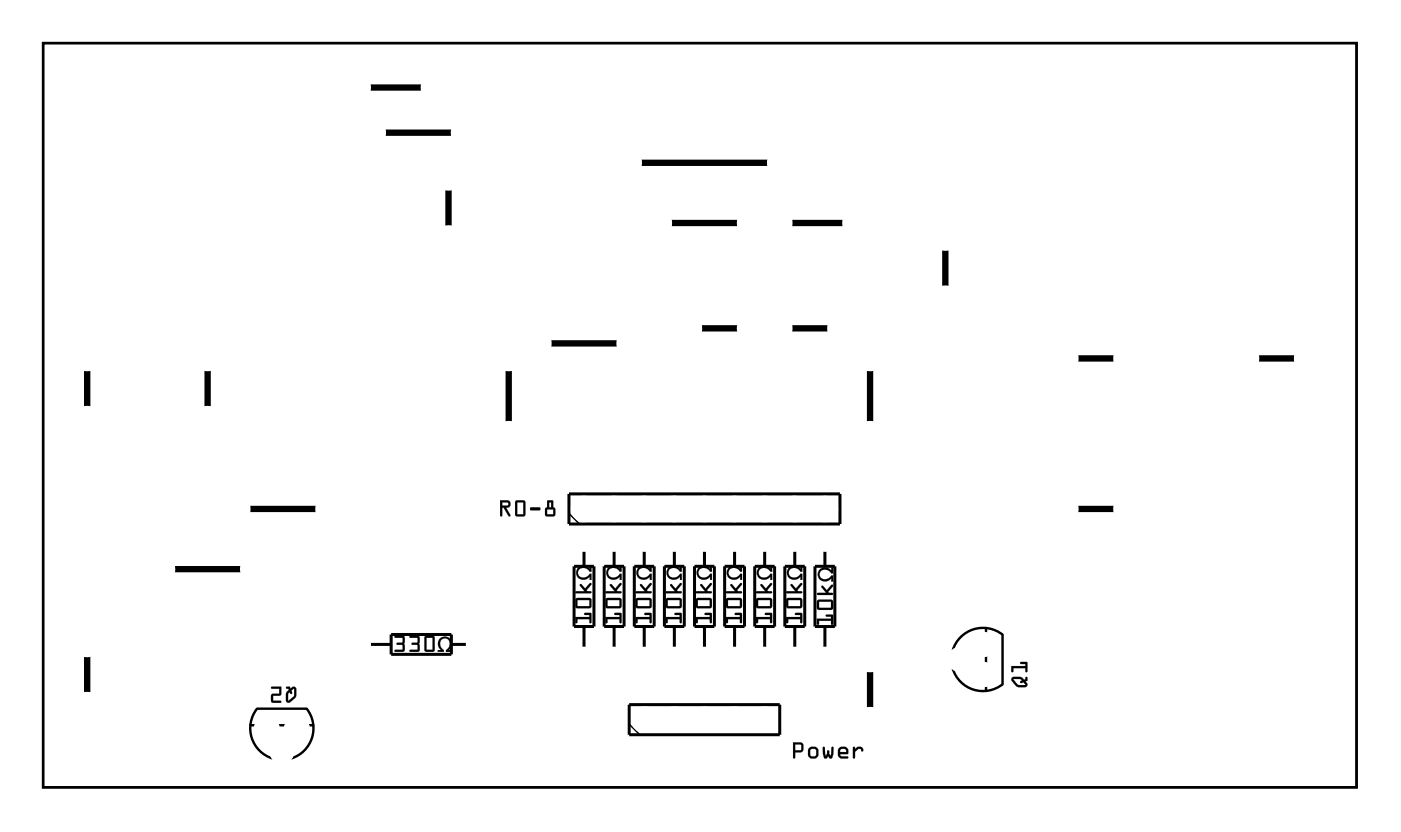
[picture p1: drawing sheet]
<svg xmlns="http://www.w3.org/2000/svg" width="118mm" height="70mm" viewBox="0 0 118 70" stroke-linecap="round" stroke-linejoin="round" font-family="sans-serif">
<path d="M3.6 3.6h110.8v62.8h-110.8zM80.4 54.9a2.67 2.67 0 0 1 4.2-1.3v4.1a2.67 2.67 0 0 1-4.2-1.3M83.2 53v.4M83.2 55.4v.5M83.2 57.9v.4M21.1 61.2h.4M23 64a2.67 2.67 0 0 1-1.3-4.2h4.2a2.67 2.67 0 0 1-1.3 4.2M23.5 61.2h.6M26 61.2h.4" fill="none" stroke="#000" stroke-width=".2"/>
<g fill="#000">
<path d="M37.1 53.9a.62 .62 0 0 1 .9 .1 .62 .62 0 0 1-.1 .9h.2v.1h-.5v-.1a.48 .48 0 0 0 .3-.7 .48 .48 0 0 0-.7-.2 .59 .59 0 0 0 .2 .9v.1h-.5v-.1h.3l-.2-.3-.1-.3zM48.8 47.9l.2-.1h.4l.3 .2v-.3h.2v.5h-.2a.48 .48 0 0 0-.6-.3 .48 .48 0 0 0-.2 .7 .59 .59 0 0 0 .8-.2h.2v.5h-.2v-.2a.62 .62 0 0 1-.9 .1 .62 .62 0 0 1 0-.9zM51.3 47.9l.3-.1h.3l.4 .2v-.3h.1v.5h-.1a.48 .48 0 0 0-.7-.3 .48 .48 0 0 0-.2 .7 .59 .59 0 0 0 .9-.2h.1v.5h-.1v-.2a.62 .62 0 0 1-.9 .1 .62 .62 0 0 1-.1-.9zM53.9 47.9l.2-.1h.3l.4 .2v-.3h.2v.5h-.2a.48 .48 0 0 0-.6-.3 .48 .48 0 0 0-.2 .7 .59 .59 0 0 0 .8-.2h.2v.5h-.2v-.2a.62 .62 0 0 1-.9 .1 .62 .62 0 0 1 0-.9zM56.4 47.9l.3-.1h.3l.4 .2v-.3h.1v.5h-.1a.48 .48 0 0 0-.7-.3 .48 .48 0 0 0-.2 .7 .59 .59 0 0 0 .9-.2h.1v.5h-.1v-.2a.62 .62 0 0 1-.9 .1 .62 .62 0 0 1-.1-.9zM58.9 47.9l.3-.1h.3l.4 .2v-.3h.2v.5h-.2a.48 .48 0 0 0-.7-.3 .48 .48 0 0 0-.2 .7 .59 .59 0 0 0 .9-.2h.2v.5h-.2v-.2a.62 .62 0 0 1-.9 .1 .62 .62 0 0 1-.1-.9zM61.5 47.9l.2-.1h.4l.3 .2v-.3h.2v.5h-.2a.48 .48 0 0 0-.6-.3 .48 .48 0 0 0-.2 .7 .59 .59 0 0 0 .8-.2h.2v.5h-.2v-.2a.62 .62 0 0 1-.9 .1 .62 .62 0 0 1 0-.9zM64 47.9l.3-.1h.3l.4 .2v-.3h.1v.5h-.1a.48 .48 0 0 0-.7-.3 .48 .48 0 0 0-.2 .7 .59 .59 0 0 0 .9-.2h.1v.5h-.1v-.2a.62 .62 0 0 1-.9 .1 .62 .62 0 0 1-.1-.9zM66.6 47.9l.2-.1h.3l.4 .2v-.3h.2v.5h-.2a.48 .48 0 0 0-.6-.3 .48 .48 0 0 0-.2 .7 .59 .59 0 0 0 .8-.2h.2v.5h-.2v-.2a.62 .62 0 0 1-.9 .1 .62 .62 0 0 1 0-.9zM69.2 48l.2-.1h.3l.4 .2v-.2h.2v.5h-.2a.48 .48 0 0 0-.6-.3 .48 .48 0 0 0-.2 .7 .59 .59 0 0 0 .8-.2h.2v.5h-.2v-.3a.62 .62 0 0 1-.9 .2 .62 .62 0 0 1 0-1z"/>
<path d="M3.6 3.6h110.8v62.8h-110.8zM3.6 3.6v62.8h110.8v-62.8z"/>
<path d="M24.1 58l.3-.1 .1 .2 .3-.2 .2 .2a.91 .91 0 0 1-.7 1.2l-.1-.1-.1-.1v-.6l.3-.3-.1-.1h-.2zM24.4 58.5l-.1 .6 .5-.4v-.6l-.2 .2v.1a.11 .11 0 0 1-.1 .2 .11 .11 0 0 1-.1-.2zM22.9 58l.8-.1v.8h-.7v.4h.7v.2h-.7l-.1-.1v-.6l.7-.1v-.4h-.7z"/>
<path d="M24.1 58l.4-.1v.2l.2-.2 .2 .1a.92 .92 0 0 1-.4 1.3h-.2l-.2-.1v-.7l.3-.3-.1-.1h-.2zM24.2 58v.1h.1l.1 .1-.3 .3v.6a.21 .21 0 0 0 .2 .2 .21 .21 0 0 0 .2-.1l.4-.3a.97 .97 0 0 0 .1-.8l-.2-.2-.3 .2-.1-.2zM24.4 58.4l-.1 .2 .1 .5 .4-.4v-.6l-.2 .2v.1a.12 .12 0 0 1-.1 .2 .12 .12 0 0 1-.1-.2zM24.4 58.5v-.1a.11 .11 0 0 0 .1 .1 .11 .11 0 0 0 .1-.1v-.1l.2-.2v.6l-.5 .4v-.5zM22.9 58l.8-.1v.8h-.7v.4h.6a.1 .1 0 0 1 .1 .1 .1 .1 0 0 1-.1 .1h-.6l-.1-.1v-.6l.7-.1v-.4h-.7zM22.9 58v.1h.7v.4l-.7 .1v.6l.1 .1h.7v-.2h-.7v-.4h.7v-.8z"/>
<path d="M33.3 53.7l.7-.1 .2 .2-.1 .5v.6l-.1 .1h-.6a.1 .1 0 0 1-.1-.1 .1 .1 0 0 1 .1-.1h.6l-.1-.4h-.4a.1 .1 0 0 1-.1-.1 .1 .1 0 0 1 .1-.1h.4l.1-.4h-.7zM33.3 53.7v.1h.7l-.1 .4h-.4v.1v.1h.4l.1 .4h-.6l-.1 .1 .7 .1 .1-.2v-.5v-.5l-.1-.1zM34.6 53.7l.6-.1 .2 .2-.1 .5 .1 .6-.2 .1h-.6a.1 .1 0 0 1-.1-.1 .1 .1 0 0 1 .1-.1h.6v-.4h-.4a.1 .1 0 0 1-.1-.1 .1 .1 0 0 1 .1-.1h.4v-.4h-.6zM34.6 53.7v.1h.6v.4h-.4l-.1 .1 .1 .1h.4v.4h-.6v.1l.7 .1 .1-.2-.1-.5 .1-.5-.2-.1zM35.8 53.7l.7-.1 .2 .1v1.1l-.1 .2h-.6l-.2-.1zM35.9 53.7l-.1 1.2 .2 .1h.6l.1-.2-.1-1-.1-.1zM36 53.8v1h.5v-1zM36 53.8h.5v1h-.5z"/>
<path d="M33.3 53.7l.7-.1 .1 .2v.5v.5l-.1 .2-.7-.1 .1-.1h.6l-.1-.4h-.4l-.1-.1 .1-.1h.4l.1-.4h-.7zM34.6 53.7l.6-.1 .2 .2-.1 .5 .1 .5-.1 .2-.8-.1 .1-.1h.6v-.4h-.4l-.1-.1 .1-.1h.4v-.4h-.6zM35.9 53.7l.6-.1 .2 .2v1l-.1 .2h-.6l-.2-.1zM36 53.8v1h.5v-1z"/>
<path d="M37.1 53.9l.4-.2 .5 .2 .1 .2v.4l-.2 .4 .2-.1v.2h-.5v-.2l.2-.2a.44 .44 0 0 0 0-.6 .44 .44 0 0 0-.6 0 .44 .44 0 0 0 0 .6l.3 .2v.2h-.6v-.2l.3 .1a.66 .66 0 0 1-.1-1zM37.1 53.9l-.1 .3v.3l.2 .4h-.3v.1h.5v-.1a.5 .5 0 0 1-.3-.7 .5 .5 0 0 1 .6-.3 .56 .56 0 0 1-.1 1v.1h.5v-.1h-.3a.61 .61 0 0 0 .2-.9 .61 .61 0 0 0-.9-.1z"/>
<path d="M42.2 42.2h.6a.32 .32 0 0 1 .3 .4 .32 .32 0 0 1-.4 .2l.4 .6a.11 .11 0 0 1-.1 .2 .1 .1 0 0 1-.1-.1l-.4-.7h-.1v.7a.1 .1 0 0 1-.1 .1 .1 .1 0 0 1-.1-.1zM42.2 42.2v1.4l.2-.1v-.7h.1l.4 .7h.1l-.3-.7a.31 .31 0 0 0 .4-.2 .31 .31 0 0 0-.3-.4zM42.4 42.4v.3l.5-.1-.1-.2zM42.4 42.4h.4l.1 .2-.5 .1zM43.5 42.3l.6-.1 .2 .1v1.1l-.1 .2h-.6l-.1-.1zM43.5 42.3v1.2l.1 .1h.6l.1-.2v-1.1l-.2-.1zM43.6 42.4v1h.5v-1zM43.6 42.4h.6v1h-.6zM44.7 42.8h.8l.1 .2-.1 .1h-.7l-.1-.1zM44.7 42.8l.1 .3h.7l.1-.1-.1-.2zM46.2 42.2l.5 .1v.5l.2 .2v.4l-.2 .2h-.6l-.1-.1v-.5l.1-.2zM46.2 42.2v.6l-.2 .2v.5l.1 .1h.6l.1-.2v-.4l-.1-.2v-.5zM46.1 43v.4h.6v-.4zM46.1 43h.6v.4h-.6zM46.3 42.4v.4h.2v-.4zM46.3 42.4h.2v.4h-.2z"/>
<path d="M42.2 42.2h.6a.31 .31 0 0 1 .3 .4 .31 .31 0 0 1-.4 .2l.4 .7-.2 .1-.4-.8h-.1v.7l-.2 .1zM42.4 42.4v.3l.5-.1-.1-.2zM43.5 42.3l.6-.1 .2 .1v1.1l-.1 .2h-.6l-.1-.1zM43.6 42.4v1h.5v-1zM44.7 42.8h.8l.1 .2-.1 .1h-.7l-.1-.1zM46.2 42.2l.5 .1v.5l.1 .2v.4l-.1 .2h-.6l-.1-.1v-.5l.1-.2zM46.1 43v.4h.6v-.4zM46.3 42.4v.4h.2v-.4z"/>
<path d="M48.8 47.9l.2-.1 .4-.1 .3 .3v-.3h.2v.5h-.2l-.2-.2a.44 .44 0 0 0-.6 0 .44 .44 0 0 0 0 .6 .44 .44 0 0 0 .6 0l.2-.2h.2v.5h-.2v-.2a.66 .66 0 0 1-.9 .1l-.2-.5zM48.8 47.9a.59 .59 0 0 0-.1 .8 .59 .59 0 0 0 .8 .1l.2-.2v.3h.2v-.5h-.2a.5 .5 0 0 1-.6 .3 .5 .5 0 0 1-.3-.5 .56 .56 0 0 1 .9 0h.2v-.5h-.2v.3a.66 .66 0 0 0-.9-.1z"/>
<path d="M48.5 52.1h1.2v-.2h-.4v-.1l.5-.1 .1 .8h-.2v-.3h-1v.3l-.1 .1zM48.6 50.5h1.2l.1 .1v.6l-.2 .1h-1.1l-.1-.2zM48.7 50.6v.5h1v-.5zM48.9 49.3h.2l.3 .4 .3-.5h.2v.1l-.4 .5v.1h.3l.1 .1h-1.3v-.1h.7l-.4-.5z"/>
<path d="M48.5 52.1h1.2v-.2h-.3a.1 .1 0 0 1-.1-.1 .1 .1 0 0 1 .1-.1h.5v.8a.1 .1 0 0 1-.1 .1 .1 .1 0 0 1-.1-.1v-.3h-1v.3a.1 .1 0 0 1-.1 .1 .1 .1 0 0 1-.1-.1zM48.5 52.1l.1 .5 .1-.1v-.3h1v.3h.2l-.1-.8-.5 .1v.1h.4v.2zM48.6 50.5h1.2l.1 .1v.6l-.2 .1h-1.1l-.1-.2zM48.6 50.5l-.1 .6 .1 .2h1.1l.2-.1v-.6l-.1-.1zM48.7 50.6v.5h1v-.5zM48.7 50.6h1v.6h-1zM48.9 49.3h.2l.3 .4 .3-.5a.1 .1 0 0 1 .2 0 .1 .1 0 0 1 0 .1l-.4 .5v.1h.3a.1 .1 0 0 1 .1 .1 .1 .1 0 0 1-.1 .1h-1.2a.1 .1 0 0 1-.1-.1 .1 .1 0 0 1 .1-.1h.7l-.4-.5zM48.9 49.3v.1l.4 .5h-.7v.1h1.3l-.1-.1h-.3v-.1l.4-.5v-.1h-.2l-.3 .5-.4-.4z"/>
<path d="M51.3 47.9l.3-.1 .3-.1 .4 .3v-.3h.1v.5h-.1l-.2-.2a.44 .44 0 0 0-.7 0 .44 .44 0 0 0 0 .6 .44 .44 0 0 0 .7 0l.2-.2h.1v.5h-.1v-.2a.66 .66 0 0 1-1 .1l-.2-.5zM51.3 47.9a.59 .59 0 0 0 0 .8 .59 .59 0 0 0 .7 .1l.3-.2v.3h.1v-.5h-.1a.5 .5 0 0 1-.6 .3 .5 .5 0 0 1-.4-.5 .56 .56 0 0 1 1 0h.1v-.5h-.1v.3a.66 .66 0 0 0-1-.1z"/>
<path d="M51.1 52.1h1.2v-.2h-.4l-.1-.1 .6-.1v.8h-.1v-.3h-1.1v.3l-.1 .1zM51.1 50.5h1.2l.1 .1v.6l-.1 .1h-1.1l-.1-.2zM51.2 50.6v.5h1.1v-.5zM51.5 49.3h.1l.3 .4 .4-.5h.1v.1l-.4 .5 .1 .1h.3v.1h-1.3l.1-.1h.7l-.4-.5z"/>
<path d="M51.1 52.1h1.2v-.2h-.4a.1 .1 0 0 1-.1-.1 .1 .1 0 0 1 .1-.1h.5v.8a.1 .1 0 0 1-.1 .1 .1 .1 0 0 1-.1-.1l.1-.3h-1.1l.1 .3a.1 .1 0 0 1-.1 .1 .1 .1 0 0 1-.1-.1zM51.1 52.1v.5l.1-.1v-.3h1.1v.3h.1v-.8l-.6 .1 .1 .1h.4v.2zM51.1 50.5h1.2l.1 .1v.6l-.1 .1h-1.1l-.1-.2zM51.1 50.5v.6l.1 .2h1.1l.1-.1v-.6l-.1-.1zM51.2 50.6v.5h1.1v-.5zM51.2 50.6h1.1v.6h-1.1zM51.5 49.3h.1l.3 .4 .4-.5a.1 .1 0 0 1 .1 0 .1 .1 0 0 1 0 .1l-.4 .5 .1 .1h.2a.1 .1 0 0 1 .1 .1 .1 .1 0 0 1-.1 .1h-1.1a.1 .1 0 0 1-.1-.1 .1 .1 0 0 1 .1-.1h.7l-.4-.5zM51.5 49.3v.1l.4 .5h-.7l-.1 .1h1.3v-.1h-.3l-.1-.1 .4-.5v-.1h-.1l-.4 .5-.3-.4z"/>
<path d="M53.8 47.9l.3-.1 .3-.1 .4 .3v-.3h.2v.5h-.2l-.2-.2a.44 .44 0 0 0-.6 0 .44 .44 0 0 0 0 .6 .44 .44 0 0 0 .6 0l.2-.2h.2v.5h-.2v-.2a.66 .66 0 0 1-1 .1l-.1-.5zM53.9 47.9a.59 .59 0 0 0-.1 .8 .59 .59 0 0 0 .8 .1l.2-.2v.3h.2v-.5h-.2a.5 .5 0 0 1-.6 .3 .5 .5 0 0 1-.3-.5 .56 .56 0 0 1 .9 0h.2v-.5h-.2v.3a.66 .66 0 0 0-.9-.1z"/>
<path d="M53.6 52.1h1.2v-.2h-.4v-.1l.5-.1 .1 .8h-.2v-.3h-1v.3l-.1 .1zM53.7 50.5h1.2l.1 .1v.6l-.2 .1h-1.1l-.1-.2zM53.8 50.6v.5h1v-.5zM54 49.3h.1l.3 .4 .4-.5h.1l.1 .1-.4 .5v.1h.3v.1h-1.3l.1-.1h.7l-.4-.5z"/>
<path d="M53.6 52.1h1.2v-.2h-.4a.1 .1 0 0 1-.1-.1 .1 .1 0 0 1 .1-.1h.6v.8a.1 .1 0 0 1-.1 .1 .1 .1 0 0 1-.1-.1v-.3h-1v.3a.1 .1 0 0 1-.1 .1 .1 .1 0 0 1-.1-.1zM53.6 52.1l.1 .5 .1-.1v-.3h1v.3h.2l-.1-.8-.5 .1v.1h.4v.2zM53.7 50.5h1.2l.1 .1v.6l-.2 .1h-1.1l-.1-.2zM53.7 50.5l-.1 .6 .1 .2h1.1l.2-.1v-.6l-.1-.1zM53.8 50.6v.5h1v-.5zM53.8 50.6h1v.6h-1zM54 49.3h.1l.3 .4 .4-.5a.1 .1 0 0 1 .1 0 .1 .1 0 0 1 .1 .1l-.4 .5v.1h.3a.1 .1 0 0 1 .1 .1 .1 .1 0 0 1-.1 .1h-1.2a.1 .1 0 0 1-.1-.1 .1 .1 0 0 1 .1-.1h.7l-.4-.5zM54 49.3v.1l.4 .5h-.7l-.1 .1h1.3v-.1h-.3l-.1-.1 .5-.5-.1-.1h-.1l-.4 .5-.3-.4z"/>
<path d="M56.4 47.9l.3-.1 .3-.1 .4 .3v-.3h.1v.5h-.1l-.3-.2a.44 .44 0 0 0-.6 0 .44 .44 0 0 0 0 .6 .44 .44 0 0 0 .6 0l.3-.2h.1v.5h-.1v-.2a.66 .66 0 0 1-1 .1l-.2-.5zM56.4 47.9a.59 .59 0 0 0-.1 .8 .59 .59 0 0 0 .8 .1l.3-.2v.3h.1v-.5h-.1a.5 .5 0 0 1-.6 .3 .5 .5 0 0 1-.4-.5 .56 .56 0 0 1 1 0h.1v-.5h-.1v.3a.66 .66 0 0 0-1-.1z"/>
<path d="M56.2 52.1h1.1v-.2h-.4v-.1l.6-.1v.8h-.2v-.3h-1v.3l-.1 .1zM56.2 50.5h1.2l.1 .1v.6l-.2 .1h-1l-.1-.2zM56.3 50.6v.5h1v-.5zM56.5 49.3h.2l.3 .4 .4-.5h.1v.1l-.4 .5 .1 .1h.3v.1h-1.3v-.1h.7l-.4-.5z"/>
<path d="M56.1 52.1h1.2v-.2h-.3a.1 .1 0 0 1-.1-.1 .1 .1 0 0 1 .1-.1h.5v.8a.1 .1 0 0 1-.1 .1 .1 .1 0 0 1-.1-.1v-.3h-1v.3a.1 .1 0 0 1-.1 .1 .1 .1 0 0 1-.1-.1zM56.2 52.1v.5l.1-.1v-.3h1l.1 .3h.1v-.8l-.6 .1v.1h.4v.2zM56.2 50.5h1.2l.1 .1v.6l-.2 .1h-1l-.2-.2zM56.2 50.5v.6l.1 .2h1l.2-.1v-.6l-.1-.1zM56.3 50.6v.5h1v-.5zM56.3 50.6h1v.6h-1zM56.5 49.3h.2l.3 .4 .4-.5a.1 .1 0 0 1 .1 0 .1 .1 0 0 1 0 .1l-.4 .5 .1 .1h.2a.1 .1 0 0 1 .1 .1 .1 .1 0 0 1-.1 .1h-1.2a.1 .1 0 0 1-.1-.1 .1 .1 0 0 1 .1-.1h.7l-.4-.5zM56.6 49.3l-.1 .1 .5 .5h-.8v.1h1.3v-.1h-.3l-.1-.1 .4-.5v-.1h-.1l-.4 .5-.3-.4z"/>
<path d="M58.9 47.9l.3-.1 .3-.1 .4 .3v-.3h.2v.5h-.2l-.2-.2a.44 .44 0 0 0-.7 0 .44 .44 0 0 0 0 .6 .44 .44 0 0 0 .7 0l.2-.2h.2v.5h-.2v-.2a.66 .66 0 0 1-1 .1l-.1-.5zM58.9 47.9a.59 .59 0 0 0 0 .8 .59 .59 0 0 0 .8 .1l.2-.2v.3h.2v-.5h-.2a.5 .5 0 0 1-.6 .3 .5 .5 0 0 1-.4-.5 .56 .56 0 0 1 1 0h.2v-.5h-.2v.3a.66 .66 0 0 0-1-.1z"/>
<path d="M58.7 52.1h1.2v-.2h-.4l-.1-.1 .6-.1v.8h-.1v-.3h-1v.3l-.2 .1zM58.7 50.5h1.2l.2 .1-.1 .6-.1 .1h-1.1l-.1-.2zM58.9 50.6v.5h1v-.5zM59.1 49.3h.1l.3 .4 .4-.5h.1v.1l-.4 .5 .1 .1h.3v.1h-1.3l.1-.1h.7l-.4-.5z"/>
<path d="M58.7 52.1h1.2v-.2h-.4a.1 .1 0 0 1-.1-.1 .1 .1 0 0 1 .1-.1h.5l.1 .8a.1 .1 0 0 1-.1 .1 .1 .1 0 0 1-.1-.1v-.3h-1v.3a.1 .1 0 0 1-.1 .1 .1 .1 0 0 1-.1-.1zM58.7 52.1v.5l.2-.1v-.3h1v.3h.1v-.8l-.6 .1 .1 .1h.4v.2zM58.7 50.5h1.2l.2 .1-.1 .6-.1 .1h-1.1l-.1-.2zM58.7 50.5v.6l.1 .2h1.1l.1-.1v-.6l-.1-.1zM58.9 50.6v.5h1v-.5zM58.9 50.6h1v.6h-1zM59.1 49.3h.1l.3 .4 .4-.5a.1 .1 0 0 1 .1 0 .1 .1 0 0 1 0 .1l-.4 .5 .1 .1h.3a.1 .1 0 0 1 .1 .1 .1 .1 0 0 1-.1 .1h-1.2a.1 .1 0 0 1-.1-.1 .1 .1 0 0 1 .1-.1h.7l-.4-.5zM59.1 49.3v.1l.4 .5h-.7l-.1 .1h1.3v-.1h-.3l-.1-.1 .4-.5v-.1h-.1l-.4 .5-.3-.4z"/>
<path d="M61.5 47.9l.2-.1 .4-.1 .3 .3v-.3h.2v.5h-.2l-.2-.2a.44 .44 0 0 0-.6 0 .44 .44 0 0 0 0 .6 .44 .44 0 0 0 .6 0l.2-.2h.2v.5h-.2v-.2a.66 .66 0 0 1-.9 .1l-.2-.5zM61.5 47.9a.59 .59 0 0 0-.1 .8 .59 .59 0 0 0 .8 .1l.2-.2v.3h.2v-.5h-.2a.5 .5 0 0 1-.6 .3 .5 .5 0 0 1-.3-.5 .56 .56 0 0 1 .9 0h.2v-.5h-.2v.3a.66 .66 0 0 0-.9-.1z"/>
<path d="M61.2 52.1h1.2v-.2h-.4v-.1l.5-.1 .1 .8h-.2v-.3h-1v.3l-.1 .1zM61.3 50.5h1.2l.1 .1v.6l-.2 .1h-1.1l-.1-.2zM61.4 50.6v.5h1v-.5zM61.6 49.3h.2l.3 .4 .3-.5h.2v.1l-.4 .5v.1h.3l.1 .1h-1.3v-.1h.7l-.4-.5z"/>
<path d="M61.2 52.1h1.2v-.2h-.3a.1 .1 0 0 1-.1-.1 .1 .1 0 0 1 .1-.1h.5v.8a.1 .1 0 0 1-.1 .1 .1 .1 0 0 1-.1-.1v-.3h-1v.3a.1 .1 0 0 1-.1 .1 .1 .1 0 0 1-.1-.1zM61.2 52.1l.1 .5 .1-.1v-.3h1v.3h.2l-.1-.8-.5 .1v.1h.4v.2zM61.3 50.5h1.2l.1 .1v.6l-.2 .1h-1.1l-.1-.2zM61.3 50.5l-.1 .6 .1 .2h1.1l.2-.1v-.6l-.1-.1zM61.4 50.6v.5h1v-.5zM61.4 50.6h1v.6h-1zM61.6 49.3h.2l.3 .4 .3-.5a.1 .1 0 0 1 .2 0 .1 .1 0 0 1 0 .1l-.4 .5v.1h.3a.1 .1 0 0 1 .1 .1 .1 .1 0 0 1-.1 .1h-1.2a.1 .1 0 0 1-.1-.1 .1 .1 0 0 1 .1-.1h.7l-.4-.5zM61.6 49.3v.1l.4 .5h-.7v.1h1.3l-.1-.1h-.3v-.1l.4-.5v-.1h-.2l-.3 .5-.4-.4z"/>
<path d="M64 47.9l.3-.1 .3-.1 .4 .3v-.3h.1v.5h-.1l-.2-.2a.44 .44 0 0 0-.7 0 .44 .44 0 0 0 0 .6 .44 .44 0 0 0 .7 0l.2-.2h.1v.5h-.1v-.2a.66 .66 0 0 1-1 .1l-.2-.5zM64 47.9a.59 .59 0 0 0 0 .8 .59 .59 0 0 0 .7 .1l.3-.2v.3h.1v-.5h-.1a.5 .5 0 0 1-.6 .3 .5 .5 0 0 1-.4-.5 .56 .56 0 0 1 1 0h.1v-.5h-.1v.3a.66 .66 0 0 0-1-.1z"/>
<path d="M63.8 52.1h1.2v-.2h-.4l-.1-.1 .6-.1v.8h-.1v-.3h-1.1v.3l-.1 .1zM63.8 50.5h1.2l.1 .1v.6l-.1 .1h-1.1l-.1-.2zM63.9 50.6v.5h1.1v-.5zM64.2 49.3h.1l.3 .4 .4-.5h.1v.1l-.4 .5 .1 .1h.3v.1h-1.3l.1-.1h.7l-.4-.5z"/>
<path d="M63.8 52.1h1.2v-.2h-.4a.1 .1 0 0 1-.1-.1 .1 .1 0 0 1 .1-.1h.5v.8a.1 .1 0 0 1-.1 .1 .1 .1 0 0 1-.1-.1l.1-.3h-1.1l.1 .3a.1 .1 0 0 1-.1 .1 .1 .1 0 0 1-.1-.1zM63.8 52.1v.5l.1-.1v-.3h1.1v.3h.1v-.8l-.6 .1 .1 .1h.4v.2zM63.8 50.5h1.2l.1 .1v.6l-.1 .1h-1.1l-.1-.2zM63.8 50.5v.6l.1 .2h1.1l.1-.1v-.6l-.1-.1zM63.9 50.6v.5h1.1v-.5zM63.9 50.6h1.1v.6h-1.1zM64.2 49.3h.1l.3 .4 .4-.5a.1 .1 0 0 1 .1 0 .1 .1 0 0 1 0 .1l-.4 .5 .1 .1h.2a.1 .1 0 0 1 .1 .1 .1 .1 0 0 1-.1 .1h-1.1a.1 .1 0 0 1-.1-.1 .1 .1 0 0 1 .1-.1h.7l-.4-.5zM64.2 49.3v.1l.4 .5h-.7l-.1 .1h1.3v-.1h-.3l-.1-.1 .4-.5v-.1h-.1l-.4 .5-.3-.4z"/>
<path d="M66.5 47.9l.3-.1 .3-.1 .4 .3v-.3h.2v.5h-.2l-.2-.2a.44 .44 0 0 0-.6 0 .44 .44 0 0 0 0 .6 .44 .44 0 0 0 .6 0l.2-.2h.2v.5h-.2v-.2a.66 .66 0 0 1-1 .1l-.1-.5zM66.6 47.9a.59 .59 0 0 0-.1 .8 .59 .59 0 0 0 .8 .1l.2-.2v.3h.2v-.5h-.2a.5 .5 0 0 1-.6 .3 .5 .5 0 0 1-.3-.5 .56 .56 0 0 1 .9 0h.2v-.5h-.2v.3a.66 .66 0 0 0-.9-.1z"/>
<path d="M66.3 52.1h1.2v-.2h-.4v-.1l.5-.1 .1 .8h-.2v-.3h-1v.3l-.1 .1zM66.4 50.5h1.2l.1 .1v.6l-.2 .1h-1.1l-.1-.2zM66.5 50.6v.5h1v-.5zM66.7 49.3h.1l.3 .4 .4-.5h.1l.1 .1-.4 .5v.1h.3v.1h-1.3l.1-.1h.7l-.4-.5z"/>
<path d="M66.3 52.1h1.2v-.2h-.4a.1 .1 0 0 1-.1-.1 .1 .1 0 0 1 .1-.1h.6v.8a.1 .1 0 0 1-.1 .1 .1 .1 0 0 1-.1-.1v-.3h-1v.3a.1 .1 0 0 1-.1 .1 .1 .1 0 0 1-.1-.1zM66.3 52.1l.1 .5 .1-.1v-.3h1v.3h.2l-.1-.8-.5 .1v.1h.4v.2zM66.4 50.5h1.2l.1 .1v.6l-.2 .1h-1.1l-.1-.2zM66.4 50.5l-.1 .6 .1 .2h1.1l.2-.1v-.6l-.1-.1zM66.5 50.6v.5h1v-.5zM66.5 50.6h1v.6h-1zM66.7 49.3h.1l.3 .4 .4-.5a.1 .1 0 0 1 .1 0 .1 .1 0 0 1 .1 .1l-.4 .5v.1h.3a.1 .1 0 0 1 .1 .1 .1 .1 0 0 1-.1 .1h-1.2a.1 .1 0 0 1-.1-.1 .1 .1 0 0 1 .1-.1h.7l-.4-.5zM66.7 49.3v.1l.4 .5h-.7l-.1 .1h1.3v-.1h-.3l-.1-.1 .5-.5-.1-.1h-.1l-.4 .5-.3-.4z"/>
<path d="M69.1 48l.3-.1h.3l.4 .2v-.2h.2v.5h-.2l-.2-.2a.44 .44 0 0 0-.6 0 .44 .44 0 0 0 0 .6 .44 .44 0 0 0 .6 0l.2-.2h.2v.5h-.2v-.3a.66 .66 0 0 1-1 .1l-.1-.4zM69.2 48.1a.59 .59 0 0 0-.1 .7 .59 .59 0 0 0 .8 .2l.2-.2v.3h.2v-.5h-.2a.5 .5 0 0 1-.6 .3 .5 .5 0 0 1-.3-.6 .56 .56 0 0 1 .9 .1h.2v-.5h-.2v.3a.66 .66 0 0 0-.9-.1z"/>
<path d="M68.9 52.2h1.2v-.2h-.4v-.1h.5l.1 .8h-.2v-.3h-1v.3h-.1zM69 50.6h1.2l.1 .2v.6l-.2 .1h-1.1l-.1-.2zM69.1 50.8v.5h1v-.5zM69.3 49.4l.1 .1 .3 .3 .4-.4h.1l.1 .1-.4 .4v.1h.3v.2h-1.3l.1-.2h.7l-.4-.4z"/>
<path d="M68.9 52.2h1.2v-.2h-.4a.1 .1 0 0 1-.1-.1 .1 .1 0 0 1 .1-.1l.6 .1v.7a.1 .1 0 0 1-.1 .1 .1 .1 0 0 1-.1-.1v-.2h-1v.2a.1 .1 0 0 1-.1 .1 .1 .1 0 0 1-.1-.1zM68.9 52.2l.1 .5h.1v-.3h1v.3h.2l-.1-.8h-.5v.1h.4v.2zM69 50.6h1.2l.1 .2v.6l-.2 .1h-1.1l-.1-.2zM69 50.7l-.1 .6 .1 .1 1.1 .1 .2-.1v-.6l-.1-.2zM69.1 50.8v.5h1v-.5zM69.1 50.8h1v.5h-1zM69.3 49.4h.1l.3 .4 .4-.4a.11 .11 0 0 1 .2-.1 .1 .1 0 0 1 0 .2l-.4 .4v.1h.3a.1 .1 0 0 1 .1 .1 .1 .1 0 0 1-.1 .1h-1.2a.1 .1 0 0 1-.1-.1 .1 .1 0 0 1 .1-.1h.7l-.4-.4zM69.3 49.5v.1l.4 .4h-.7l-.1 .2h1.3v-.2h-.3l-.1-.1 .5-.4-.1-.1h-.1l-.4 .4-.3-.3z"/>
<path d="M85.4 57.2l.7-.1 .3 .3 .2-.3 .1 .3-.2 .1 .2 .3-.2 .2a.91 .91 0 0 1-1.2-.7zM85.5 57.3l.4 .5h.6l-.2-.2h-.1a.11 .11 0 0 1-.1-.1 .11 .11 0 0 1 .1-.1l-.2-.1zM85.3 56.2h1.2v-.2h-.4v-.1h.5l.1 .8h-.2v-.3h-1v.3h-.1z"/>
<path d="M85.4 57.2l.7-.1 .3 .3 .1-.1v-.1a.1 .1 0 0 1 .1-.1 .1 .1 0 0 1 .1 .1v.2l-.2 .1 .2 .2-.1 .2a.92 .92 0 0 1-1.2-.4l-.1-.2zM85.4 57.2l-.1 .2 .4 .5a.97 .97 0 0 0 .8 .1l.2-.2-.2-.3 .2-.1-.1-.3-.2 .3-.3-.3zM85.5 57.3l.4 .5h.6l-.2-.2h-.1a.11 .11 0 0 1-.2-.1 .11 .11 0 0 1 .2-.1l-.2-.1zM85.5 57.3h.5a.14 .14 0 0 1 .2 .1 .14 .14 0 0 1-.1 .1v.1h.2l.2 .2h-.6zM85.3 56.2h1.2v-.2h-.4a.1 .1 0 0 1-.1-.1 .1 .1 0 0 1 .1-.1l.5 .1 .1 .7a.1 .1 0 0 1-.1 .1 .1 .1 0 0 1-.1-.1v-.2h-1v.2a.1 .1 0 0 1-.1 .1 .1 .1 0 0 1-.1-.1zM85.3 56.2l.1 .5h.1v-.3h1v.3h.2l-.1-.8h-.5v.1h.4v.2z"/>
<path d="M66.9 62.6l.7 .1 .2 .2-.1 .5-.6 .1v.4a.1 .1 0 0 1-.1 .1 .1 .1 0 0 1-.1-.1zM66.9 62.6v1.3l.1 .1 .1-.1v-.4l.6-.1 .1-.5-.2-.2zM67.1 62.8v.5h.5v-.5zM67.1 62.8h.5v.5h-.5zM68.1 63.5a.51 .51 0 0 1 1 0 .51 .51 0 0 1-1 0zM68.1 63.5a.5 .5 0 0 0 1 0 .5 .5 0 0 0-1 0zM68.4 63.3v.5h.1h.3v-.6h-.3zM68.4 63.3l.3-.1 .1 .1 .1 .4-.1 .1h-.3l-.1-.1zM69.4 63l.2 .1 .1 .7 .1-.4a.1 .1 0 0 1 .1-.1 .1 .1 0 0 1 .1 .1l-.1 .2 .2 .2v-.7a.1 .1 0 0 1 .1-.1 .1 .1 0 0 1 .1 .1l-.1 .9h-.2l-.1-.2-.2 .2h-.1l-.2-.4zM69.4 63v.6l.1 .3 .2 .1 .2-.2 .1 .2h.2l.1-.4v-.6l-.2 .1v.7l-.2-.5-.2 .5-.1-.7zM70.8 63.1l.2-.1h.3l.2 .1 .1 .2-.1 .3h-.6l.1 .2h.5a.1 .1 0 0 1 .1 .1 .1 .1 0 0 1-.1 .1h-.5l-.2-.1-.1-.2zM70.8 63.1l-.1 .6 .1 .2 .2 .1h.5v-.2h-.5l-.1-.1v-.1h.6v-.3l-.1-.2-.4-.1zM70.9 63.3v.2h.5l-.1-.3zM70.9 63.3l.4-.1 .1 .3h-.5zM72 63h.1v.2l.2-.2a.33 .33 0 0 1 .4 0 .33 .33 0 0 1 .1 .4 .14 .14 0 0 1-.2 0 .14 .14 0 0 1 0-.2h-.2l-.3 .2v.5a.1 .1 0 0 1-.1 .1 .1 .1 0 0 1-.1-.1zM72 63v1l.1-.1v-.5l.3-.2h.2l.2 .2a.23 .23 0 0 0 0-.3 .23 .23 0 0 0-.2-.1h-.3l-.2 .2v-.2z"/>
<path d="M66.9 62.6l.7 .1 .2 .2-.1 .5-.6 .1v.4l-.1 .1-.1-.1zM67.1 62.8v.5h.5v-.5zM68.1 63.5a.5 .5 0 0 1 1 0 .5 .5 0 0 1-1 0zM68.4 63.3v.4l.1 .1h.3l.1-.1-.1-.4-.1-.1zM69.4 63l.2 .1 .1 .7 .2-.5 .2 .5v-.7l.2-.1v.1a.95 .95 0 0 1-.1 .9h-.2l-.1-.2-.2 .2h-.2a.95 .95 0 0 1-.1-.9zM70.8 63.1l.2-.1h.3l.2 .1 .1 .2-.1 .3-.6 .1 .1 .1h.5v.2h-.5l-.2-.1-.1-.2zM70.9 63.3v.2h.5l-.1-.3zM72 63h.1v.2l.2-.2a.33 .33 0 0 1 .4 0 .33 .33 0 0 1 .1 .4 .12 .12 0 0 1-.2 0 .12 .12 0 0 1 0-.2h-.2l-.3 .2v.5l-.1 .1z"/>
</g>
<g fill="none" stroke="#000" stroke-width=".25">
<path d="M31.2 54.4h1.8M33 53.5h5.1v1.7h-5.1zM38.1 54.4h1.3M48 41.7h22.9v2.5h-22.9zM48.4 47.8h1.7v5.1h-1.7zM49.3 46.4v1.4M49.3 52.9v1.8M51 47.8h1.6v5.1h-1.6zM51.8 46.4v1.4M51.8 52.9v1.8M53.1 59.5h12.7v2.5h-12.7zM53.5 47.8h1.7v5.1h-1.7z"/>
<path d="M54.3 46.4v1.4M54.3 52.9v1.8M56 47.8h1.7v5.1h-1.7zM56.9 46.4v1.4M56.9 52.9v1.8M58.6 47.8h1.7v5.1h-1.7zM59.4 46.4v1.4M59.4 52.9v1.8M61.1 47.8h1.7v5.1h-1.7zM62 46.4v1.4M62 52.9v1.8M63.7 47.8h1.6v5.1h-1.6z"/>
<path d="M64.5 46.4v1.4M64.5 52.9v1.8M66.2 47.8h1.7v5.1h-1.7zM67 46.4v1.4M67 52.9v1.8M68.7 47.8h1.7v5.1h-1.7zM69.6 46.4v1.4M69.6 52.9v1.8"/>
</g>
<path d="M48 43.3l.9 .9M53.1 61.1l.9 .9" fill="none" stroke="#000" stroke-width=".13"/>
<g fill="none" stroke="#000" stroke-width=".53">
<path d="M31.2 7.4h4.4M32.4 11.2h5.8M37.8 16v3.1M54 13.7h10.8M56.6 18.8h5.7M66.7 18.8h4.5M7.4 31.2v3.2M17.5 31.2v3.2M42.9 31.2v4.4M46.4 29h5.7M59.1 27.7h3.2M66.7 27.7h3.2"/>
<path d="M73.4 31.2v4.4M79.7 21v3.2M90.9 30.2h3.1M106.1 30.2h3.2M7.4 55.3v3.2M14.7 48h5.7M21 42.9h5.7M73.4 56.6v3.2M90.9 42.9h3.1"/>
</g>
<circle cx="13.7" cy="40.4" r=".6" fill="#fff"/>
<circle cx="13.7" cy="40.4" r=".6" fill="none" stroke="#fff" stroke-width=".65" stroke-linecap="butt"/>
<path d="M13.1 39.8h1.2v1.2h-1.2z" fill="#fff"/>
<path d="M13.1 39.8h1.2v1.2h-1.2z" fill="none" stroke="#fff" stroke-width=".65" stroke-linecap="butt"/>
<circle cx="13.7" cy="37.9" r=".6" fill="#fff"/>
<circle cx="13.7" cy="37.9" r=".6" fill="none" stroke="#fff" stroke-width=".65" stroke-linecap="butt"/>
<circle cx="13.7" cy="40.4" r=".6" fill="#fff"/>
<circle cx="13.7" cy="40.4" r=".6" fill="none" stroke="#fff" stroke-width=".65" stroke-linecap="butt"/>
<path d="M13.1 39.8h1.2v1.2h-1.2z" fill="#fff"/>
<path d="M13.1 39.8h1.2v1.2h-1.2z" fill="none" stroke="#fff" stroke-width=".65" stroke-linecap="butt"/>
<circle cx="13.7" cy="37.9" r=".6" fill="#fff"/>
<circle cx="13.7" cy="37.9" r=".6" fill="none" stroke="#fff" stroke-width=".65" stroke-linecap="butt"/>
<circle cx="9.9" cy="40.4" r=".6" fill="#fff"/>
<circle cx="9.9" cy="40.4" r=".6" fill="none" stroke="#fff" stroke-width=".65" stroke-linecap="butt"/>
<path d="M9.3 39.8h1.2v1.2h-1.2z" fill="#fff"/>
<path d="M9.3 39.8h1.2v1.2h-1.2z" fill="none" stroke="#fff" stroke-width=".65" stroke-linecap="butt"/>
<circle cx="9.9" cy="37.9" r=".6" fill="#fff"/>
<circle cx="9.9" cy="37.9" r=".6" fill="none" stroke="#fff" stroke-width=".65" stroke-linecap="butt"/>
<circle cx="9.9" cy="40.4" r=".6" fill="#fff"/>
<circle cx="9.9" cy="40.4" r=".6" fill="none" stroke="#fff" stroke-width=".65" stroke-linecap="butt"/>
<path d="M9.3 39.8h1.2v1.2h-1.2z" fill="#fff"/>
<path d="M9.3 39.8h1.2v1.2h-1.2z" fill="none" stroke="#fff" stroke-width=".65" stroke-linecap="butt"/>
<circle cx="9.9" cy="37.9" r=".6" fill="#fff"/>
<circle cx="9.9" cy="37.9" r=".6" fill="none" stroke="#fff" stroke-width=".65" stroke-linecap="butt"/>
<circle cx="103.9" cy="40.4" r=".6" fill="#fff"/>
<circle cx="103.9" cy="40.4" r=".6" fill="none" stroke="#fff" stroke-width=".65" stroke-linecap="butt"/>
<path d="M103.3 39.8h1.2v1.2h-1.2z" fill="#fff"/>
<path d="M103.3 39.8h1.2v1.2h-1.2z" fill="none" stroke="#fff" stroke-width=".65" stroke-linecap="butt"/>
<circle cx="103.9" cy="37.9" r=".6" fill="#fff"/>
<circle cx="103.9" cy="37.9" r=".6" fill="none" stroke="#fff" stroke-width=".65" stroke-linecap="butt"/>
<circle cx="103.9" cy="40.4" r=".6" fill="#fff"/>
<circle cx="103.9" cy="40.4" r=".6" fill="none" stroke="#fff" stroke-width=".65" stroke-linecap="butt"/>
<path d="M103.3 39.8h1.2v1.2h-1.2z" fill="#fff"/>
<path d="M103.3 39.8h1.2v1.2h-1.2z" fill="none" stroke="#fff" stroke-width=".65" stroke-linecap="butt"/>
<circle cx="103.9" cy="37.9" r=".6" fill="#fff"/>
<circle cx="103.9" cy="37.9" r=".6" fill="none" stroke="#fff" stroke-width=".65" stroke-linecap="butt"/>
<circle cx="107.7" cy="40.4" r=".6" fill="#fff"/>
<circle cx="107.7" cy="40.4" r=".6" fill="none" stroke="#fff" stroke-width=".65" stroke-linecap="butt"/>
<path d="M107.1 39.8h1.2v1.2h-1.2z" fill="#fff"/>
<path d="M107.1 39.8h1.2v1.2h-1.2z" fill="none" stroke="#fff" stroke-width=".65" stroke-linecap="butt"/>
<circle cx="107.7" cy="37.9" r=".6" fill="#fff"/>
<circle cx="107.7" cy="37.9" r=".6" fill="none" stroke="#fff" stroke-width=".65" stroke-linecap="butt"/>
<circle cx="107.7" cy="40.4" r=".6" fill="#fff"/>
<circle cx="107.7" cy="40.4" r=".6" fill="none" stroke="#fff" stroke-width=".65" stroke-linecap="butt"/>
<path d="M107.1 39.8h1.2v1.2h-1.2z" fill="#fff"/>
<path d="M107.1 39.8h1.2v1.2h-1.2z" fill="none" stroke="#fff" stroke-width=".65" stroke-linecap="butt"/>
<circle cx="107.7" cy="37.9" r=".6" fill="#fff"/>
<circle cx="107.7" cy="37.9" r=".6" fill="none" stroke="#fff" stroke-width=".65" stroke-linecap="butt"/>
<circle cx="88.6" cy="40.4" r=".6" fill="#fff"/>
<circle cx="88.6" cy="40.4" r=".6" fill="none" stroke="#fff" stroke-width=".65" stroke-linecap="butt"/>
<path d="M88 39.8h1.2v1.2h-1.2z" fill="#fff"/>
<path d="M88 39.8h1.2v1.2h-1.2z" fill="none" stroke="#fff" stroke-width=".65" stroke-linecap="butt"/>
<circle cx="88.6" cy="37.9" r=".6" fill="#fff"/>
<circle cx="88.6" cy="37.9" r=".6" fill="none" stroke="#fff" stroke-width=".65" stroke-linecap="butt"/>
<circle cx="88.6" cy="40.4" r=".6" fill="#fff"/>
<circle cx="88.6" cy="40.4" r=".6" fill="none" stroke="#fff" stroke-width=".65" stroke-linecap="butt"/>
<path d="M88 39.8h1.2v1.2h-1.2z" fill="#fff"/>
<path d="M88 39.8h1.2v1.2h-1.2z" fill="none" stroke="#fff" stroke-width=".65" stroke-linecap="butt"/>
<circle cx="88.6" cy="37.9" r=".6" fill="#fff"/>
<circle cx="88.6" cy="37.9" r=".6" fill="none" stroke="#fff" stroke-width=".65" stroke-linecap="butt"/>
<circle cx="92.4" cy="40.4" r=".6" fill="#fff"/>
<circle cx="92.4" cy="40.4" r=".6" fill="none" stroke="#fff" stroke-width=".65" stroke-linecap="butt"/>
<path d="M91.8 39.8h1.2v1.2h-1.2z" fill="#fff"/>
<path d="M91.8 39.8h1.2v1.2h-1.2z" fill="none" stroke="#fff" stroke-width=".65" stroke-linecap="butt"/>
<circle cx="92.4" cy="37.9" r=".6" fill="#fff"/>
<circle cx="92.4" cy="37.9" r=".6" fill="none" stroke="#fff" stroke-width=".65" stroke-linecap="butt"/>
<circle cx="92.4" cy="40.4" r=".6" fill="#fff"/>
<circle cx="92.4" cy="40.4" r=".6" fill="none" stroke="#fff" stroke-width=".65" stroke-linecap="butt"/>
<path d="M91.8 39.8h1.2v1.2h-1.2z" fill="#fff"/>
<path d="M91.8 39.8h1.2v1.2h-1.2z" fill="none" stroke="#fff" stroke-width=".65" stroke-linecap="butt"/>
<circle cx="92.4" cy="37.9" r=".6" fill="#fff"/>
<circle cx="92.4" cy="37.9" r=".6" fill="none" stroke="#fff" stroke-width=".65" stroke-linecap="butt"/>
<circle cx="27.7" cy="40.4" r=".6" fill="#fff"/>
<circle cx="27.7" cy="40.4" r=".6" fill="none" stroke="#fff" stroke-width=".65" stroke-linecap="butt"/>
<path d="M27.1 39.8h1.2v1.2h-1.2z" fill="#fff"/>
<path d="M27.1 39.8h1.2v1.2h-1.2z" fill="none" stroke="#fff" stroke-width=".65" stroke-linecap="butt"/>
<circle cx="27.7" cy="37.9" r=".6" fill="#fff"/>
<circle cx="27.7" cy="37.9" r=".6" fill="none" stroke="#fff" stroke-width=".65" stroke-linecap="butt"/>
<circle cx="27.7" cy="40.4" r=".6" fill="#fff"/>
<circle cx="27.7" cy="40.4" r=".6" fill="none" stroke="#fff" stroke-width=".65" stroke-linecap="butt"/>
<path d="M27.1 39.8h1.2v1.2h-1.2z" fill="#fff"/>
<path d="M27.1 39.8h1.2v1.2h-1.2z" fill="none" stroke="#fff" stroke-width=".65" stroke-linecap="butt"/>
<circle cx="27.7" cy="37.9" r=".6" fill="#fff"/>
<circle cx="27.7" cy="37.9" r=".6" fill="none" stroke="#fff" stroke-width=".65" stroke-linecap="butt"/>
<circle cx="23.9" cy="40.4" r=".6" fill="#fff"/>
<circle cx="23.9" cy="40.4" r=".6" fill="none" stroke="#fff" stroke-width=".65" stroke-linecap="butt"/>
<path d="M23.3 39.8h1.2v1.2h-1.2z" fill="#fff"/>
<path d="M23.3 39.8h1.2v1.2h-1.2z" fill="none" stroke="#fff" stroke-width=".65" stroke-linecap="butt"/>
<circle cx="23.9" cy="37.9" r=".6" fill="#fff"/>
<circle cx="23.9" cy="37.9" r=".6" fill="none" stroke="#fff" stroke-width=".65" stroke-linecap="butt"/>
<circle cx="23.9" cy="40.4" r=".6" fill="#fff"/>
<circle cx="23.9" cy="40.4" r=".6" fill="none" stroke="#fff" stroke-width=".65" stroke-linecap="butt"/>
<path d="M23.3 39.8h1.2v1.2h-1.2z" fill="#fff"/>
<path d="M23.3 39.8h1.2v1.2h-1.2z" fill="none" stroke="#fff" stroke-width=".65" stroke-linecap="butt"/>
<circle cx="23.9" cy="37.9" r=".6" fill="#fff"/>
<circle cx="23.9" cy="37.9" r=".6" fill="none" stroke="#fff" stroke-width=".65" stroke-linecap="butt"/>
<circle cx="37.8" cy="30.2" r=".6" fill="#fff"/>
<circle cx="37.8" cy="30.2" r=".6" fill="none" stroke="#fff" stroke-width=".65" stroke-linecap="butt"/>
<path d="M37.2 29.6h1.2v1.2h-1.2z" fill="#fff"/>
<path d="M37.2 29.6h1.2v1.2h-1.2z" fill="none" stroke="#fff" stroke-width=".65" stroke-linecap="butt"/>
<circle cx="37.8" cy="27.7" r=".6" fill="#fff"/>
<circle cx="37.8" cy="27.7" r=".6" fill="none" stroke="#fff" stroke-width=".65" stroke-linecap="butt"/>
<circle cx="37.8" cy="30.2" r=".6" fill="#fff"/>
<circle cx="37.8" cy="30.2" r=".6" fill="none" stroke="#fff" stroke-width=".65" stroke-linecap="butt"/>
<path d="M37.2 29.6h1.2v1.2h-1.2z" fill="#fff"/>
<path d="M37.2 29.6h1.2v1.2h-1.2z" fill="none" stroke="#fff" stroke-width=".65" stroke-linecap="butt"/>
<circle cx="37.8" cy="27.7" r=".6" fill="#fff"/>
<circle cx="37.8" cy="27.7" r=".6" fill="none" stroke="#fff" stroke-width=".65" stroke-linecap="butt"/>
<circle cx="34" cy="30.2" r=".6" fill="#fff"/>
<circle cx="34" cy="30.2" r=".6" fill="none" stroke="#fff" stroke-width=".65" stroke-linecap="butt"/>
<path d="M33.4 29.6h1.2v1.2h-1.2z" fill="#fff"/>
<path d="M33.4 29.6h1.2v1.2h-1.2z" fill="none" stroke="#fff" stroke-width=".65" stroke-linecap="butt"/>
<circle cx="34" cy="27.7" r=".6" fill="#fff"/>
<circle cx="34" cy="27.7" r=".6" fill="none" stroke="#fff" stroke-width=".65" stroke-linecap="butt"/>
<circle cx="34" cy="30.2" r=".6" fill="#fff"/>
<circle cx="34" cy="30.2" r=".6" fill="none" stroke="#fff" stroke-width=".65" stroke-linecap="butt"/>
<path d="M33.4 29.6h1.2v1.2h-1.2z" fill="#fff"/>
<path d="M33.4 29.6h1.2v1.2h-1.2z" fill="none" stroke="#fff" stroke-width=".65" stroke-linecap="butt"/>
<circle cx="34" cy="27.7" r=".6" fill="#fff"/>
<circle cx="34" cy="27.7" r=".6" fill="none" stroke="#fff" stroke-width=".65" stroke-linecap="butt"/>
<circle cx="79.6" cy="30.2" r=".6" fill="#fff"/>
<circle cx="79.6" cy="30.2" r=".6" fill="none" stroke="#fff" stroke-width=".65" stroke-linecap="butt"/>
<path d="M79 29.6h1.2v1.2h-1.2z" fill="#fff"/>
<path d="M79 29.6h1.2v1.2h-1.2z" fill="none" stroke="#fff" stroke-width=".65" stroke-linecap="butt"/>
<circle cx="79.6" cy="27.7" r=".6" fill="#fff"/>
<circle cx="79.6" cy="27.7" r=".6" fill="none" stroke="#fff" stroke-width=".65" stroke-linecap="butt"/>
<circle cx="79.6" cy="30.2" r=".6" fill="#fff"/>
<circle cx="79.6" cy="30.2" r=".6" fill="none" stroke="#fff" stroke-width=".65" stroke-linecap="butt"/>
<path d="M79 29.6h1.2v1.2h-1.2z" fill="#fff"/>
<path d="M79 29.6h1.2v1.2h-1.2z" fill="none" stroke="#fff" stroke-width=".65" stroke-linecap="butt"/>
<circle cx="79.6" cy="27.7" r=".6" fill="#fff"/>
<circle cx="79.6" cy="27.7" r=".6" fill="none" stroke="#fff" stroke-width=".65" stroke-linecap="butt"/>
<circle cx="83.6" cy="30.2" r=".6" fill="#fff"/>
<circle cx="83.6" cy="30.2" r=".6" fill="none" stroke="#fff" stroke-width=".65" stroke-linecap="butt"/>
<path d="M83 29.6h1.2v1.2h-1.2z" fill="#fff"/>
<path d="M83 29.6h1.2v1.2h-1.2z" fill="none" stroke="#fff" stroke-width=".65" stroke-linecap="butt"/>
<circle cx="83.6" cy="27.7" r=".6" fill="#fff"/>
<circle cx="83.6" cy="27.7" r=".6" fill="none" stroke="#fff" stroke-width=".65" stroke-linecap="butt"/>
<circle cx="83.6" cy="30.2" r=".6" fill="#fff"/>
<circle cx="83.6" cy="30.2" r=".6" fill="none" stroke="#fff" stroke-width=".65" stroke-linecap="butt"/>
<path d="M83 29.6h1.2v1.2h-1.2z" fill="#fff"/>
<path d="M83 29.6h1.2v1.2h-1.2z" fill="none" stroke="#fff" stroke-width=".65" stroke-linecap="butt"/>
<circle cx="83.6" cy="27.7" r=".6" fill="#fff"/>
<circle cx="83.6" cy="27.7" r=".6" fill="none" stroke="#fff" stroke-width=".65" stroke-linecap="butt"/>
<circle cx="64.3" cy="25.1" r=".6" fill="#fff"/>
<circle cx="64.3" cy="25.1" r=".6" fill="none" stroke="#fff" stroke-width=".65" stroke-linecap="butt"/>
<path d="M63.7 24.5h1.2v1.2h-1.2z" fill="#fff"/>
<path d="M63.7 24.5h1.2v1.2h-1.2z" fill="none" stroke="#fff" stroke-width=".65" stroke-linecap="butt"/>
<circle cx="64.3" cy="22.6" r=".6" fill="#fff"/>
<circle cx="64.3" cy="22.6" r=".6" fill="none" stroke="#fff" stroke-width=".65" stroke-linecap="butt"/>
<circle cx="64.3" cy="25.1" r=".6" fill="#fff"/>
<circle cx="64.3" cy="25.1" r=".6" fill="none" stroke="#fff" stroke-width=".65" stroke-linecap="butt"/>
<path d="M63.7 24.5h1.2v1.2h-1.2z" fill="#fff"/>
<path d="M63.7 24.5h1.2v1.2h-1.2z" fill="none" stroke="#fff" stroke-width=".65" stroke-linecap="butt"/>
<circle cx="64.3" cy="22.6" r=".6" fill="#fff"/>
<circle cx="64.3" cy="22.6" r=".6" fill="none" stroke="#fff" stroke-width=".65" stroke-linecap="butt"/>
<circle cx="68.3" cy="25.1" r=".6" fill="#fff"/>
<circle cx="68.3" cy="25.1" r=".6" fill="none" stroke="#fff" stroke-width=".65" stroke-linecap="butt"/>
<path d="M67.7 24.5h1.2v1.2h-1.2z" fill="#fff"/>
<path d="M67.7 24.5h1.2v1.2h-1.2z" fill="none" stroke="#fff" stroke-width=".65" stroke-linecap="butt"/>
<circle cx="68.3" cy="22.6" r=".6" fill="#fff"/>
<circle cx="68.3" cy="22.6" r=".6" fill="none" stroke="#fff" stroke-width=".65" stroke-linecap="butt"/>
<circle cx="68.3" cy="25.1" r=".6" fill="#fff"/>
<circle cx="68.3" cy="25.1" r=".6" fill="none" stroke="#fff" stroke-width=".65" stroke-linecap="butt"/>
<path d="M67.7 24.5h1.2v1.2h-1.2z" fill="#fff"/>
<path d="M67.7 24.5h1.2v1.2h-1.2z" fill="none" stroke="#fff" stroke-width=".65" stroke-linecap="butt"/>
<circle cx="68.3" cy="22.6" r=".6" fill="#fff"/>
<circle cx="68.3" cy="22.6" r=".6" fill="none" stroke="#fff" stroke-width=".65" stroke-linecap="butt"/>
<circle cx="49.3" cy="25.1" r=".6" fill="#fff"/>
<circle cx="49.3" cy="25.1" r=".6" fill="none" stroke="#fff" stroke-width=".65" stroke-linecap="butt"/>
<path d="M48.7 24.5h1.2v1.2h-1.2z" fill="#fff"/>
<path d="M48.7 24.5h1.2v1.2h-1.2z" fill="none" stroke="#fff" stroke-width=".65" stroke-linecap="butt"/>
<circle cx="49.3" cy="22.6" r=".6" fill="#fff"/>
<circle cx="49.3" cy="22.6" r=".6" fill="none" stroke="#fff" stroke-width=".65" stroke-linecap="butt"/>
<circle cx="49.3" cy="25.1" r=".6" fill="#fff"/>
<circle cx="49.3" cy="25.1" r=".6" fill="none" stroke="#fff" stroke-width=".65" stroke-linecap="butt"/>
<path d="M48.7 24.5h1.2v1.2h-1.2z" fill="#fff"/>
<path d="M48.7 24.5h1.2v1.2h-1.2z" fill="none" stroke="#fff" stroke-width=".65" stroke-linecap="butt"/>
<circle cx="49.3" cy="22.6" r=".6" fill="#fff"/>
<circle cx="49.3" cy="22.6" r=".6" fill="none" stroke="#fff" stroke-width=".65" stroke-linecap="butt"/>
<circle cx="53.1" cy="25.1" r=".6" fill="#fff"/>
<circle cx="53.1" cy="25.1" r=".6" fill="none" stroke="#fff" stroke-width=".65" stroke-linecap="butt"/>
<path d="M52.5 24.5h1.2v1.2h-1.2z" fill="#fff"/>
<path d="M52.5 24.5h1.2v1.2h-1.2z" fill="none" stroke="#fff" stroke-width=".65" stroke-linecap="butt"/>
<circle cx="53.1" cy="22.6" r=".6" fill="#fff"/>
<circle cx="53.1" cy="22.6" r=".6" fill="none" stroke="#fff" stroke-width=".65" stroke-linecap="butt"/>
<circle cx="53.1" cy="25.1" r=".6" fill="#fff"/>
<circle cx="53.1" cy="25.1" r=".6" fill="none" stroke="#fff" stroke-width=".65" stroke-linecap="butt"/>
<path d="M52.5 24.5h1.2v1.2h-1.2z" fill="#fff"/>
<path d="M52.5 24.5h1.2v1.2h-1.2z" fill="none" stroke="#fff" stroke-width=".65" stroke-linecap="butt"/>
<circle cx="53.1" cy="22.6" r=".6" fill="#fff"/>
<circle cx="53.1" cy="22.6" r=".6" fill="none" stroke="#fff" stroke-width=".65" stroke-linecap="butt"/>
<circle cx="60.7" cy="9.9" r=".6" fill="#fff"/>
<circle cx="60.7" cy="9.9" r=".6" fill="none" stroke="#fff" stroke-width=".65" stroke-linecap="butt"/>
<path d="M60.1 9.3h1.2v1.2h-1.2z" fill="#fff"/>
<path d="M60.1 9.3h1.2v1.2h-1.2z" fill="none" stroke="#fff" stroke-width=".65" stroke-linecap="butt"/>
<circle cx="60.7" cy="7.4" r=".6" fill="#fff"/>
<circle cx="60.7" cy="7.4" r=".6" fill="none" stroke="#fff" stroke-width=".65" stroke-linecap="butt"/>
<circle cx="60.7" cy="9.9" r=".6" fill="#fff"/>
<circle cx="60.7" cy="9.9" r=".6" fill="none" stroke="#fff" stroke-width=".65" stroke-linecap="butt"/>
<path d="M60.1 9.3h1.2v1.2h-1.2z" fill="#fff"/>
<path d="M60.1 9.3h1.2v1.2h-1.2z" fill="none" stroke="#fff" stroke-width=".65" stroke-linecap="butt"/>
<circle cx="60.7" cy="7.4" r=".6" fill="#fff"/>
<circle cx="60.7" cy="7.4" r=".6" fill="none" stroke="#fff" stroke-width=".65" stroke-linecap="butt"/>
<circle cx="56.7" cy="9.9" r=".6" fill="#fff"/>
<circle cx="56.7" cy="9.9" r=".6" fill="none" stroke="#fff" stroke-width=".65" stroke-linecap="butt"/>
<path d="M56.1 9.3h1.2v1.2h-1.2z" fill="#fff"/>
<path d="M56.1 9.3h1.2v1.2h-1.2z" fill="none" stroke="#fff" stroke-width=".65" stroke-linecap="butt"/>
<circle cx="56.7" cy="7.4" r=".6" fill="#fff"/>
<circle cx="56.7" cy="7.4" r=".6" fill="none" stroke="#fff" stroke-width=".65" stroke-linecap="butt"/>
<circle cx="56.7" cy="9.9" r=".6" fill="#fff"/>
<circle cx="56.7" cy="9.9" r=".6" fill="none" stroke="#fff" stroke-width=".65" stroke-linecap="butt"/>
<path d="M56.1 9.3h1.2v1.2h-1.2z" fill="#fff"/>
<path d="M56.1 9.3h1.2v1.2h-1.2z" fill="none" stroke="#fff" stroke-width=".65" stroke-linecap="butt"/>
<circle cx="56.7" cy="7.4" r=".6" fill="#fff"/>
<circle cx="56.7" cy="7.4" r=".6" fill="none" stroke="#fff" stroke-width=".65" stroke-linecap="butt"/>
<circle cx="54.3" cy="60.7" r=".74" fill="#fff"/>
<circle cx="54.3" cy="60.7" r=".74" fill="none" stroke="#fff" stroke-width=".76" stroke-linecap="butt"/>
<circle cx="56.9" cy="60.7" r=".74" fill="#fff"/>
<circle cx="56.9" cy="60.7" r=".74" fill="none" stroke="#fff" stroke-width=".76" stroke-linecap="butt"/>
<circle cx="59.4" cy="60.7" r=".74" fill="#fff"/>
<circle cx="59.4" cy="60.7" r=".74" fill="none" stroke="#fff" stroke-width=".76" stroke-linecap="butt"/>
<circle cx="62" cy="60.7" r=".74" fill="#fff"/>
<circle cx="62" cy="60.7" r=".74" fill="none" stroke="#fff" stroke-width=".76" stroke-linecap="butt"/>
<circle cx="64.5" cy="60.7" r=".74" fill="#fff"/>
<circle cx="64.5" cy="60.7" r=".74" fill="none" stroke="#fff" stroke-width=".76" stroke-linecap="butt"/>
<circle cx="49.3" cy="42.9" r=".74" fill="#fff"/>
<circle cx="49.3" cy="42.9" r=".74" fill="none" stroke="#fff" stroke-width=".76" stroke-linecap="butt"/>
<circle cx="51.8" cy="42.9" r=".74" fill="#fff"/>
<circle cx="51.8" cy="42.9" r=".74" fill="none" stroke="#fff" stroke-width=".76" stroke-linecap="butt"/>
<circle cx="54.3" cy="42.9" r=".74" fill="#fff"/>
<circle cx="54.3" cy="42.9" r=".74" fill="none" stroke="#fff" stroke-width=".76" stroke-linecap="butt"/>
<circle cx="56.9" cy="42.9" r=".74" fill="#fff"/>
<circle cx="56.9" cy="42.9" r=".74" fill="none" stroke="#fff" stroke-width=".76" stroke-linecap="butt"/>
<circle cx="59.4" cy="42.9" r=".74" fill="#fff"/>
<circle cx="59.4" cy="42.9" r=".74" fill="none" stroke="#fff" stroke-width=".76" stroke-linecap="butt"/>
<circle cx="62" cy="42.9" r=".74" fill="#fff"/>
<circle cx="62" cy="42.9" r=".74" fill="none" stroke="#fff" stroke-width=".76" stroke-linecap="butt"/>
<circle cx="64.5" cy="42.9" r=".74" fill="#fff"/>
<circle cx="64.5" cy="42.9" r=".74" fill="none" stroke="#fff" stroke-width=".76" stroke-linecap="butt"/>
<circle cx="67" cy="42.9" r=".74" fill="#fff"/>
<circle cx="67" cy="42.9" r=".74" fill="none" stroke="#fff" stroke-width=".76" stroke-linecap="butt"/>
<circle cx="69.6" cy="42.9" r=".74" fill="#fff"/>
<circle cx="69.6" cy="42.9" r=".74" fill="none" stroke="#fff" stroke-width=".76" stroke-linecap="butt"/>
<circle cx="69.6" cy="55.6" r=".7" fill="#fff"/>
<circle cx="69.6" cy="55.6" r=".7" fill="none" stroke="#fff" stroke-width=".76" stroke-linecap="butt"/>
<circle cx="69.6" cy="45.5" r=".7" fill="#fff"/>
<circle cx="69.6" cy="45.5" r=".7" fill="none" stroke="#fff" stroke-width=".76" stroke-linecap="butt"/>
<circle cx="67" cy="55.6" r=".7" fill="#fff"/>
<circle cx="67" cy="55.6" r=".7" fill="none" stroke="#fff" stroke-width=".76" stroke-linecap="butt"/>
<circle cx="67" cy="45.5" r=".7" fill="#fff"/>
<circle cx="67" cy="45.5" r=".7" fill="none" stroke="#fff" stroke-width=".76" stroke-linecap="butt"/>
<circle cx="64.5" cy="55.6" r=".7" fill="#fff"/>
<circle cx="64.5" cy="55.6" r=".7" fill="none" stroke="#fff" stroke-width=".76" stroke-linecap="butt"/>
<circle cx="64.5" cy="45.5" r=".7" fill="#fff"/>
<circle cx="64.5" cy="45.5" r=".7" fill="none" stroke="#fff" stroke-width=".76" stroke-linecap="butt"/>
<circle cx="62" cy="55.6" r=".7" fill="#fff"/>
<circle cx="62" cy="55.6" r=".7" fill="none" stroke="#fff" stroke-width=".76" stroke-linecap="butt"/>
<circle cx="62" cy="45.5" r=".7" fill="#fff"/>
<circle cx="62" cy="45.5" r=".7" fill="none" stroke="#fff" stroke-width=".76" stroke-linecap="butt"/>
<circle cx="59.4" cy="55.6" r=".7" fill="#fff"/>
<circle cx="59.4" cy="55.6" r=".7" fill="none" stroke="#fff" stroke-width=".76" stroke-linecap="butt"/>
<circle cx="59.4" cy="45.5" r=".7" fill="#fff"/>
<circle cx="59.4" cy="45.5" r=".7" fill="none" stroke="#fff" stroke-width=".76" stroke-linecap="butt"/>
<circle cx="56.9" cy="55.6" r=".7" fill="#fff"/>
<circle cx="56.9" cy="55.6" r=".7" fill="none" stroke="#fff" stroke-width=".76" stroke-linecap="butt"/>
<circle cx="56.9" cy="45.5" r=".7" fill="#fff"/>
<circle cx="56.9" cy="45.5" r=".7" fill="none" stroke="#fff" stroke-width=".76" stroke-linecap="butt"/>
<circle cx="54.3" cy="55.6" r=".7" fill="#fff"/>
<circle cx="54.3" cy="55.6" r=".7" fill="none" stroke="#fff" stroke-width=".76" stroke-linecap="butt"/>
<circle cx="54.3" cy="45.5" r=".7" fill="#fff"/>
<circle cx="54.3" cy="45.5" r=".7" fill="none" stroke="#fff" stroke-width=".76" stroke-linecap="butt"/>
<circle cx="51.8" cy="55.6" r=".7" fill="#fff"/>
<circle cx="51.8" cy="55.6" r=".7" fill="none" stroke="#fff" stroke-width=".76" stroke-linecap="butt"/>
<circle cx="51.8" cy="45.5" r=".7" fill="#fff"/>
<circle cx="51.8" cy="45.5" r=".7" fill="none" stroke="#fff" stroke-width=".76" stroke-linecap="butt"/>
<circle cx="30.2" cy="54.4" r=".7" fill="#fff"/>
<circle cx="30.2" cy="54.4" r=".7" fill="none" stroke="#fff" stroke-width=".76" stroke-linecap="butt"/>
<circle cx="40.4" cy="54.4" r=".7" fill="#fff"/>
<circle cx="40.4" cy="54.4" r=".7" fill="none" stroke="#fff" stroke-width=".76" stroke-linecap="butt"/>
<circle cx="49.3" cy="55.6" r=".7" fill="#fff"/>
<circle cx="49.3" cy="55.6" r=".7" fill="none" stroke="#fff" stroke-width=".76" stroke-linecap="butt"/>
<circle cx="49.3" cy="45.5" r=".7" fill="#fff"/>
<circle cx="49.3" cy="45.5" r=".7" fill="none" stroke="#fff" stroke-width=".76" stroke-linecap="butt"/>
<circle cx="7.4" cy="59.5" r=".7" fill="#fff"/>
<circle cx="7.4" cy="59.5" r=".7" fill="none" stroke="#fff" stroke-width=".76" stroke-linecap="butt"/>
<circle cx="7.4" cy="54.4" r=".7" fill="#fff"/>
<circle cx="7.4" cy="54.4" r=".7" fill="none" stroke="#fff" stroke-width=".76" stroke-linecap="butt"/>
<circle cx="7.4" cy="35.3" r=".7" fill="#fff"/>
<circle cx="7.4" cy="35.3" r=".7" fill="none" stroke="#fff" stroke-width=".76" stroke-linecap="butt"/>
<circle cx="7.4" cy="30.2" r=".7" fill="#fff"/>
<circle cx="7.4" cy="30.2" r=".7" fill="none" stroke="#fff" stroke-width=".76" stroke-linecap="butt"/>
<circle cx="37.8" cy="20.1" r=".7" fill="#fff"/>
<circle cx="37.8" cy="20.1" r=".7" fill="none" stroke="#fff" stroke-width=".76" stroke-linecap="butt"/>
<circle cx="37.8" cy="15" r=".7" fill="#fff"/>
<circle cx="37.8" cy="15" r=".7" fill="none" stroke="#fff" stroke-width=".76" stroke-linecap="butt"/>
<circle cx="42.9" cy="36.6" r=".7" fill="#fff"/>
<circle cx="42.9" cy="36.6" r=".7" fill="none" stroke="#fff" stroke-width=".76" stroke-linecap="butt"/>
<circle cx="42.9" cy="30.2" r=".7" fill="#fff"/>
<circle cx="42.9" cy="30.2" r=".7" fill="none" stroke="#fff" stroke-width=".76" stroke-linecap="butt"/>
<circle cx="17.5" cy="35.3" r=".7" fill="#fff"/>
<circle cx="17.5" cy="35.3" r=".7" fill="none" stroke="#fff" stroke-width=".76" stroke-linecap="butt"/>
<circle cx="17.5" cy="30.2" r=".7" fill="#fff"/>
<circle cx="17.5" cy="30.2" r=".7" fill="none" stroke="#fff" stroke-width=".76" stroke-linecap="butt"/>
<circle cx="20.1" cy="42.9" r=".7" fill="#fff"/>
<circle cx="20.1" cy="42.9" r=".7" fill="none" stroke="#fff" stroke-width=".76" stroke-linecap="butt"/>
<circle cx="27.7" cy="42.9" r=".7" fill="#fff"/>
<circle cx="27.7" cy="42.9" r=".7" fill="none" stroke="#fff" stroke-width=".76" stroke-linecap="butt"/>
<circle cx="13.7" cy="48" r=".7" fill="#fff"/>
<circle cx="13.7" cy="48" r=".7" fill="none" stroke="#fff" stroke-width=".76" stroke-linecap="butt"/>
<circle cx="21.3" cy="48" r=".7" fill="#fff"/>
<circle cx="21.3" cy="48" r=".7" fill="none" stroke="#fff" stroke-width=".76" stroke-linecap="butt"/>
<circle cx="73.4" cy="55.6" r=".7" fill="#fff"/>
<circle cx="73.4" cy="55.6" r=".7" fill="none" stroke="#fff" stroke-width=".76" stroke-linecap="butt"/>
<circle cx="73.4" cy="60.7" r=".7" fill="#fff"/>
<circle cx="73.4" cy="60.7" r=".7" fill="none" stroke="#fff" stroke-width=".76" stroke-linecap="butt"/>
<circle cx="31.5" cy="11.2" r=".7" fill="#fff"/>
<circle cx="31.5" cy="11.2" r=".7" fill="none" stroke="#fff" stroke-width=".76" stroke-linecap="butt"/>
<circle cx="39.1" cy="11.2" r=".7" fill="#fff"/>
<circle cx="39.1" cy="11.2" r=".7" fill="none" stroke="#fff" stroke-width=".76" stroke-linecap="butt"/>
<circle cx="53.1" cy="13.7" r=".7" fill="#fff"/>
<circle cx="53.1" cy="13.7" r=".7" fill="none" stroke="#fff" stroke-width=".76" stroke-linecap="butt"/>
<circle cx="65.8" cy="13.7" r=".7" fill="#fff"/>
<circle cx="65.8" cy="13.7" r=".7" fill="none" stroke="#fff" stroke-width=".76" stroke-linecap="butt"/>
<circle cx="65.8" cy="18.8" r=".7" fill="#fff"/>
<circle cx="65.8" cy="18.8" r=".7" fill="none" stroke="#fff" stroke-width=".76" stroke-linecap="butt"/>
<circle cx="72.1" cy="18.8" r=".7" fill="#fff"/>
<circle cx="72.1" cy="18.8" r=".7" fill="none" stroke="#fff" stroke-width=".76" stroke-linecap="butt"/>
<circle cx="30.2" cy="7.4" r=".7" fill="#fff"/>
<circle cx="30.2" cy="7.4" r=".7" fill="none" stroke="#fff" stroke-width=".76" stroke-linecap="butt"/>
<circle cx="36.6" cy="7.4" r=".7" fill="#fff"/>
<circle cx="36.6" cy="7.4" r=".7" fill="none" stroke="#fff" stroke-width=".76" stroke-linecap="butt"/>
<circle cx="55.6" cy="18.8" r=".7" fill="#fff"/>
<circle cx="55.6" cy="18.8" r=".7" fill="none" stroke="#fff" stroke-width=".76" stroke-linecap="butt"/>
<circle cx="63.2" cy="18.8" r=".7" fill="#fff"/>
<circle cx="63.2" cy="18.8" r=".7" fill="none" stroke="#fff" stroke-width=".76" stroke-linecap="butt"/>
<circle cx="79.7" cy="20.1" r=".7" fill="#fff"/>
<circle cx="79.7" cy="20.1" r=".7" fill="none" stroke="#fff" stroke-width=".76" stroke-linecap="butt"/>
<circle cx="79.7" cy="25.2" r=".7" fill="#fff"/>
<circle cx="79.7" cy="25.2" r=".7" fill="none" stroke="#fff" stroke-width=".76" stroke-linecap="butt"/>
<circle cx="89.9" cy="30.2" r=".7" fill="#fff"/>
<circle cx="89.9" cy="30.2" r=".7" fill="none" stroke="#fff" stroke-width=".76" stroke-linecap="butt"/>
<circle cx="95" cy="30.2" r=".7" fill="#fff"/>
<circle cx="95" cy="30.2" r=".7" fill="none" stroke="#fff" stroke-width=".76" stroke-linecap="butt"/>
<circle cx="105.1" cy="30.2" r=".7" fill="#fff"/>
<circle cx="105.1" cy="30.2" r=".7" fill="none" stroke="#fff" stroke-width=".76" stroke-linecap="butt"/>
<circle cx="110.2" cy="30.2" r=".7" fill="#fff"/>
<circle cx="110.2" cy="30.2" r=".7" fill="none" stroke="#fff" stroke-width=".76" stroke-linecap="butt"/>
<circle cx="89.9" cy="42.9" r=".7" fill="#fff"/>
<circle cx="89.9" cy="42.9" r=".7" fill="none" stroke="#fff" stroke-width=".76" stroke-linecap="butt"/>
<circle cx="95" cy="42.9" r=".7" fill="#fff"/>
<circle cx="95" cy="42.9" r=".7" fill="none" stroke="#fff" stroke-width=".76" stroke-linecap="butt"/>
<circle cx="73.4" cy="30.2" r=".7" fill="#fff"/>
<circle cx="73.4" cy="30.2" r=".7" fill="none" stroke="#fff" stroke-width=".76" stroke-linecap="butt"/>
<circle cx="73.4" cy="36.6" r=".7" fill="#fff"/>
<circle cx="73.4" cy="36.6" r=".7" fill="none" stroke="#fff" stroke-width=".76" stroke-linecap="butt"/>
<circle cx="65.8" cy="27.7" r=".7" fill="#fff"/>
<circle cx="65.8" cy="27.7" r=".7" fill="none" stroke="#fff" stroke-width=".76" stroke-linecap="butt"/>
<circle cx="70.9" cy="27.7" r=".7" fill="#fff"/>
<circle cx="70.9" cy="27.7" r=".7" fill="none" stroke="#fff" stroke-width=".76" stroke-linecap="butt"/>
<circle cx="45.5" cy="29" r=".7" fill="#fff"/>
<circle cx="45.5" cy="29" r=".7" fill="none" stroke="#fff" stroke-width=".76" stroke-linecap="butt"/>
<circle cx="53.1" cy="29" r=".7" fill="#fff"/>
<circle cx="53.1" cy="29" r=".7" fill="none" stroke="#fff" stroke-width=".76" stroke-linecap="butt"/>
<circle cx="58.2" cy="27.7" r=".7" fill="#fff"/>
<circle cx="58.2" cy="27.7" r=".7" fill="none" stroke="#fff" stroke-width=".76" stroke-linecap="butt"/>
<circle cx="63.2" cy="27.7" r=".7" fill="#fff"/>
<circle cx="63.2" cy="27.7" r=".7" fill="none" stroke="#fff" stroke-width=".76" stroke-linecap="butt"/>
<circle cx="82.9" cy="56.9" r=".67" fill="#fff"/>
<circle cx="82.9" cy="56.9" r=".67" fill="none" stroke="#fff" stroke-width=".79" stroke-linecap="butt"/>
<circle cx="81" cy="55.6" r=".67" fill="#fff"/>
<circle cx="81" cy="55.6" r=".67" fill="none" stroke="#fff" stroke-width=".79" stroke-linecap="butt"/>
<circle cx="82.9" cy="54.4" r=".67" fill="#fff"/>
<circle cx="82.9" cy="54.4" r=".67" fill="none" stroke="#fff" stroke-width=".79" stroke-linecap="butt"/>
<circle cx="82.9" cy="56.9" r=".67" fill="#fff"/>
<circle cx="82.9" cy="56.9" r=".67" fill="none" stroke="#fff" stroke-width=".79" stroke-linecap="butt"/>
<circle cx="81" cy="55.6" r=".67" fill="#fff"/>
<circle cx="81" cy="55.6" r=".67" fill="none" stroke="#fff" stroke-width=".79" stroke-linecap="butt"/>
<circle cx="82.9" cy="54.4" r=".67" fill="#fff"/>
<circle cx="82.9" cy="54.4" r=".67" fill="none" stroke="#fff" stroke-width=".79" stroke-linecap="butt"/>
<circle cx="25" cy="61.4" r=".67" fill="#fff"/>
<circle cx="25" cy="61.4" r=".67" fill="none" stroke="#fff" stroke-width=".79" stroke-linecap="butt"/>
<circle cx="23.8" cy="63.4" r=".67" fill="#fff"/>
<circle cx="23.8" cy="63.4" r=".67" fill="none" stroke="#fff" stroke-width=".79" stroke-linecap="butt"/>
<circle cx="22.5" cy="61.4" r=".67" fill="#fff"/>
<circle cx="22.5" cy="61.4" r=".67" fill="none" stroke="#fff" stroke-width=".79" stroke-linecap="butt"/>
<circle cx="25" cy="61.4" r=".67" fill="#fff"/>
<circle cx="25" cy="61.4" r=".67" fill="none" stroke="#fff" stroke-width=".79" stroke-linecap="butt"/>
<circle cx="23.8" cy="63.4" r=".67" fill="#fff"/>
<circle cx="23.8" cy="63.4" r=".67" fill="none" stroke="#fff" stroke-width=".79" stroke-linecap="butt"/>
<circle cx="22.5" cy="61.4" r=".67" fill="#fff"/>
<circle cx="22.5" cy="61.4" r=".67" fill="none" stroke="#fff" stroke-width=".79" stroke-linecap="butt"/>
</svg>
